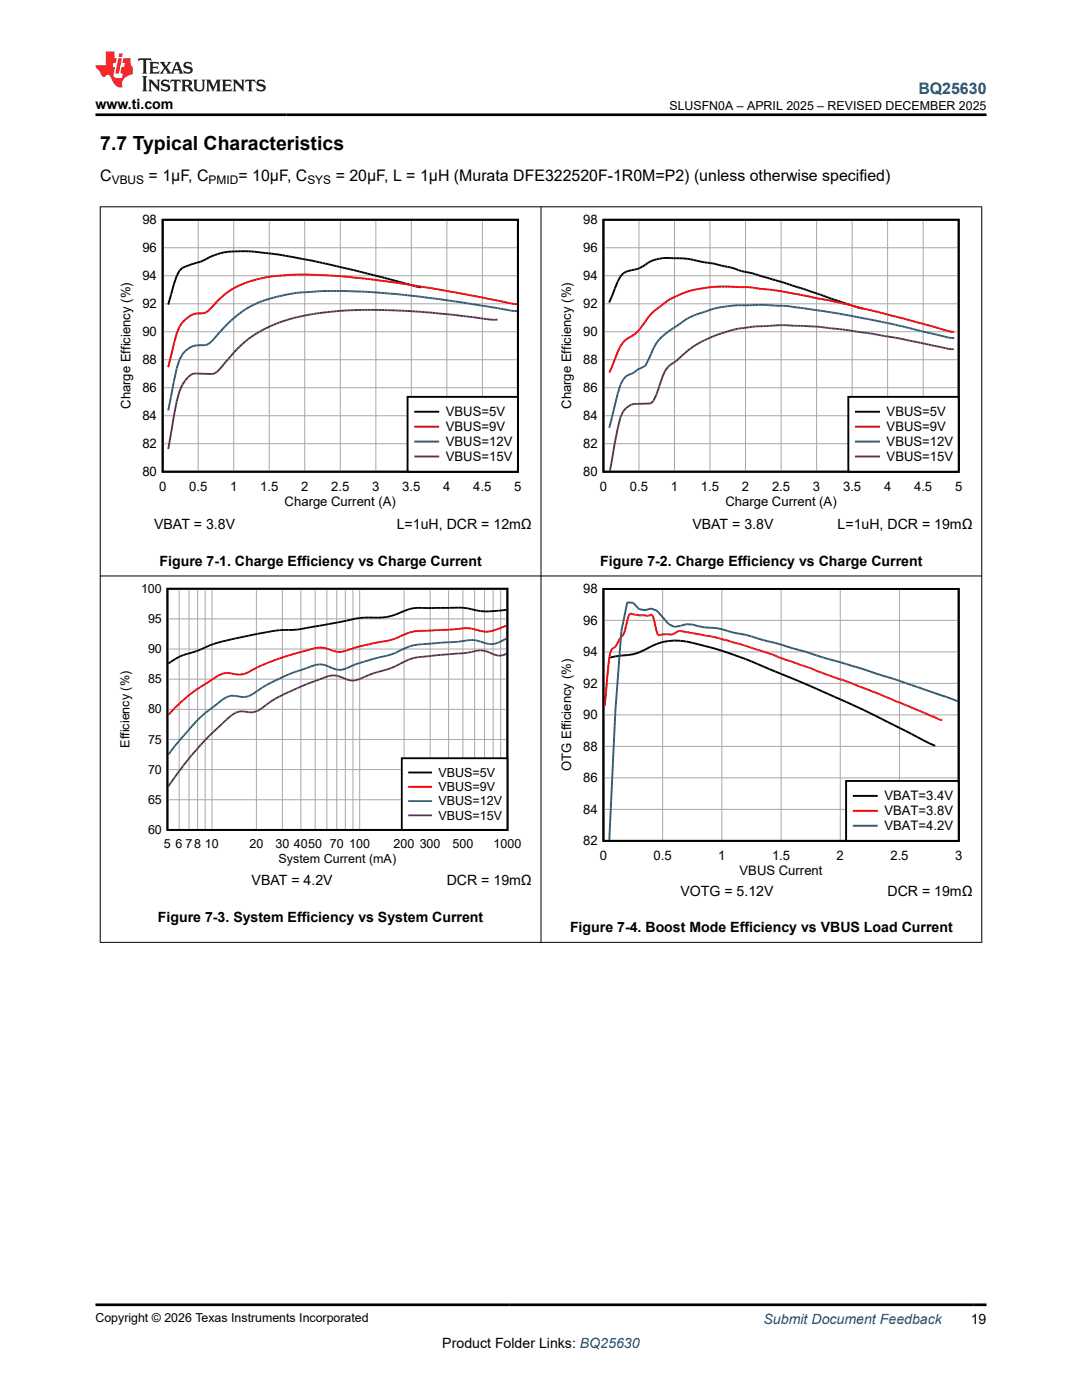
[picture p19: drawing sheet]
<svg xmlns="http://www.w3.org/2000/svg" width="216mm" height="279mm" viewBox="0 0 216 279" stroke-linecap="round" stroke-linejoin="round" font-family="sans-serif">
<defs><g id="words">
<text font-size="3.9" x="20" y="29.9">7.7 Typical Characteristics</text>
<text font-size="3.2" fill="#00f" x="183.3" y="18.7">BQ25630</text>
<g font-size="3.2">
<text x="20" y="36.1">C</text>
<text x="29.7" y="36.1">= 1µF, C</text>
<text x="47.6" y="36.1">= 10µF, C</text>
<text x="67" y="36.1">= 20µF, L = 1µH (Murata DFE322520F-1R0M=P2) (unless otherwise specified)</text>
</g>
<g font-size="2.8">
<text x="19" y="21.8">www.ti.com</text>
<text x="30.8" y="105.6">VBAT = 3.8V</text>
<text x="79.2" y="105.6">L=1uH, DCR = 12mΩ</text>
<text x="138.2" y="105.6">VBAT = 3.8V</text>
<text x="167.1" y="105.6">L=1uH, DCR = 19mΩ</text>
<text x="31.8" y="112.9">Figure 7-1. Charge Efficiency vs Charge Current</text>
<text x="119.8" y="112.9">Figure 7-2. Charge Efficiency vs Charge Current</text>
<text x="50.2" y="176.7">VBAT = 4.2V</text>
<text x="89.1" y="176.7">DCR = 19mΩ</text>
<text x="135.8" y="178.7">VOTG = 5.12V</text>
<text x="177.1" y="178.7">DCR = 19mΩ</text>
<text x="31.5" y="184">Figure 7-3. System Efficiency vs System Current</text>
<text x="113.7" y="186.1">Figure 7-4. Boost Mode Efficiency vs VBUS Load Current</text>
<text x="88.3" y="269">Product Folder Links: BQ25630</text>
<text x="193.7" y="264.2">19</text>
</g>
<text font-size="2.8" fill="#00f" x="152.4" y="264.2">Submit Document Feedback</text>
<g font-size="2.6">
<text x="28.4" y="44.7">98</text>
<text x="116.4" y="44.7">98</text>
<text x="28.4" y="50.3">96</text>
<text x="116.4" y="50.3">96</text>
<text x="28.4" y="55.9">94</text>
<text x="116.4" y="55.9">94</text>
<text x="28.4" y="61.5">92</text>
<text x="116.4" y="61.5">92</text>
<text x="28.4" y="67.1">90</text>
<text x="116.4" y="67.1">90</text>
<text x="28.4" y="72.6">88</text>
<text x="116.4" y="72.6">88</text>
<text x="26" y="81.6" transform="rotate(-90 26 81.6)">Charge Efficiency (%)</text>
<text x="28.4" y="83.8">84</text>
<text x="28.4" y="78.2">86</text>
<text x="89" y="83.1">VBUS=5V</text>
<text x="114" y="81.6" transform="rotate(-90 114 81.6)">Charge Efficiency (%)</text>
<text x="116.4" y="83.8">84</text>
<text x="116.4" y="78.2">86</text>
<text x="176.9" y="83.1">VBUS=5V</text>
<text x="28.4" y="89.4">82</text>
<text x="89" y="86.1">VBUS=9V</text>
<text x="89" y="89">VBUS=12V</text>
<text x="116.4" y="89.4">82</text>
<text x="176.9" y="86.1">VBUS=9V</text>
<text x="176.9" y="89">VBUS=12V</text>
<text x="28.4" y="95">80</text>
<text x="89" y="92">VBUS=15V</text>
<text x="116.4" y="95">80</text>
<text x="176.9" y="92">VBUS=15V</text>
<text x="31.7" y="98">0</text>
<text x="37.7" y="98">0.5</text>
<text x="45.9" y="98">1</text>
<text x="51.9" y="98">1.5</text>
<text x="56.8" y="100.9">Charge Current (A)</text>
<text x="60.1" y="98">2</text>
<text x="66.1" y="98">2.5</text>
<text x="74.3" y="98">3</text>
<text x="80.3" y="98">3.5</text>
<text x="88.4" y="98">4</text>
<text x="94.4" y="98">4.5</text>
<text x="102.6" y="98">5</text>
<text x="119.7" y="98">0</text>
<text x="125.7" y="98">0.5</text>
<text x="133.9" y="98">1</text>
<text x="139.9" y="98">1.5</text>
<text x="144.7" y="100.9">Charge Current (A)</text>
<text x="148" y="98">2</text>
<text x="154" y="98">2.5</text>
<text x="162.2" y="98">3</text>
<text x="168.2" y="98">3.5</text>
<text x="176.4" y="98">4</text>
<text x="182.4" y="98">4.5</text>
<text x="190.6" y="98">5</text>
<text x="116.4" y="118.4">98</text>
<text x="116.4" y="124.7">96</text>
<text x="116.4" y="131">94</text>
<text x="116.4" y="137.2">92</text>
<text x="116.4" y="143.5">90</text>
<text x="116.4" y="149.8">88</text>
<text x="114" y="153.8" transform="rotate(-90 114 153.8)">OTG Efficiency (%)</text>
<text x="116.4" y="156.1">86</text>
<text x="176.5" y="159.8">VBAT=3.4V</text>
<text x="116.4" y="162.4">84</text>
<text x="176.5" y="162.7">VBAT=3.8V</text>
<text x="176.5" y="165.7">VBAT=4.2V</text>
<text x="116.4" y="168.7">82</text>
<text x="119.7" y="171.6">0</text>
<text x="130.4" y="171.6">0.5</text>
<text x="143.3" y="171.6">1</text>
<text x="154" y="171.6">1.5</text>
<text x="166.9" y="171.6">2</text>
<text x="177.7" y="171.6">2.5</text>
<text x="190.6" y="171.6">3</text>
<text x="147.6" y="174.6">VBUS Current</text>
</g>
<g font-size="2.5">
<text x="133.6" y="21.9">SLUSFN0A – APRIL 2025 – REVISED DECEMBER 2025</text>
<text x="28.1" y="118.3">100</text>
<text x="29.5" y="124.3">95</text>
<text x="29.5" y="130.4">90</text>
<text x="29.5" y="136.4">85</text>
<text x="29.5" y="142.4">80</text>
<text x="25.9" y="149.2" transform="rotate(-90 25.9 149.2)">Efficiency (%)</text>
<text x="29.5" y="148.4">75</text>
<text x="29.5" y="154.4">70</text>
<text x="87.5" y="155.1">VBUS=5V</text>
<text x="29.5" y="160.4">65</text>
<text x="87.5" y="157.9">VBUS=9V</text>
<text x="87.5" y="160.7">VBUS=12V</text>
<text x="29.5" y="166.4">60</text>
<text x="87.5" y="163.6">VBUS=15V</text>
<text x="32.7" y="169.3">5</text>
<text x="35.1" y="169.3">6</text>
<text x="37" y="169.3">78</text>
<text x="40.9" y="169.3">10</text>
<text x="49.8" y="169.3">20</text>
<text x="55" y="169.3">30</text>
<text x="55.6" y="172.1">System Current (mA)</text>
<text x="58.6" y="169.3">4050</text>
<text x="65.8" y="169.3">70</text>
<text x="69.7" y="169.3">100</text>
<text x="78.6" y="169.3">200</text>
<text x="83.7" y="169.3">300</text>
<text x="90.3" y="169.3">500</text>
<text x="98.5" y="169.3">1000</text>
<text x="19" y="263.9">Copyright © 2026 Texas Instruments Incorporated</text>
</g>
<g font-size="2.4">
<text x="22.3" y="36.7">VBUS</text>
<text x="41.6" y="36.7">PMID</text>
<text x="61.3" y="36.7">SYS</text>
</g>
</g></defs>
<path d="M32.5 43.9h70.8v50.2h-70.8zM84 57.3l-13.5-3.4-9.6-2.1a65 65 0 0 0-14.1-1.6 13.8 13.8 0 0 0-6.8 2.1l-1.9 .5a5.3 5.3 0 0 0-2.3 1.2 29.1 29.1 0 0 0-2.2 6.8" fill="none" stroke="#000" stroke-width=".38"/>
<g fill="none" stroke="#a8a8a8" stroke-width=".2">
<path d="M32.5 55h70.9M32.5 49.4h70.9M39.5 43.9v50.2M46.6 43.9v50.2M53.7 43.9v50.2M60.8 43.9v50.2M67.9 43.9v50.2M75 43.9v50.2M82.1 43.9v50.2M89.2 43.9v50.2M96.3 43.9v50.2M32.5 77.4h70.9"/>
<path d="M32.5 71.8h70.9M32.5 66.2h70.9M32.5 60.6h70.9M32.5 88.6h70.9M32.5 83h70.9"/>
</g>
<path d="M103.2 60.7l-16.9-3.1-7.9-1.3-7.4-.9a69.9 69.9 0 0 0-18.1 0 16.5 16.5 0 0 0-10.7 6.1 2.81 2.81 0 0 1-3 1.1 5.6 5.6 0 0 0-3.9 4l-1.7 6.7" fill="none" stroke="#f00" stroke-width=".38"/>
<path d="M103.2 62.1l-1.1-.1-14.6-2.3-7.9-1-5.1-.4a68.1 68.1 0 0 0-18.2 .7 20.4 20.4 0 0 0-13 7.9 4 4 0 0 1-4.1 2 4.5 4.5 0 0 0-3.4 2.9 85.6 85.6 0 0 0-2.2 10.1" fill="none" stroke="#295c74" stroke-width=".38"/>
<path d="M99.3 63.8h-1.1l-7.9-1-8.5-.7-9.1-.3a52.7 52.7 0 0 0-17.5 2.8 22.5 22.5 0 0 0-10.2 7.7 8 8 0 0 1-2.3 2.3l-3.5-.1a2.38 2.38 0 0 0-2.2 1.4l-1.2 2.1a108.7 108.7 0 0 0-2.2 11.6" fill="none" stroke="#68265f" stroke-width=".38"/>
<path d="M81.3 79.2h22v14.9h-22z" fill-rule="evenodd" fill="#fff"/>
<path d="M120.4 43.9h70.9v50.2h-70.9zM81.3 79.2h22v14.9h-22zM121.5 60.4l.6-1.3a11.5 11.5 0 0 1 2.3-4.6l1.1-.5 1.7-.3 1-.5a9 9 0 0 1 6.8-1.7 21.4 21.4 0 0 1 5.6 .9l1.8 .2 3.3 .8 2.2 .7 2.3 .5 10.1 3.1 11.8 3.9M82.9 82.2h4.5" fill="none" stroke="#000" stroke-width=".38"/>
<path d="M190.3 66.3l-21.1-5.5-7.8-1.6a85.8 85.8 0 0 0-16.3-2 21 21 0 0 0-12.4 3.2l-1.7 1.3a10.3 10.3 0 0 0-2.8 3.3 7.8 7.8 0 0 1-3.3 2.7 7.8 7.8 0 0 0-2.2 4l-1.1 2.7M82.9 85.2h4.5" fill="none" stroke="#f00" stroke-width=".38"/>
<path d="M190.4 67.5l-1.1-.1-14.5-3.4-7.8-1.5-4.5-.7a60.8 60.8 0 0 0-19.7-.3l-1.6 .5a15.6 15.6 0 0 0-6.3 3.1 11.5 11.5 0 0 0-4.5 4.3l-1.6 3.6-1.7 .8-.5 .5a4.2 4.2 0 0 0-2.8 2.5l-2.2 8.6M82.9 88.1h4.5" fill="none" stroke="#295c74" stroke-width=".38"/>
<path d="M190.3 69.7l-1.1-.1-10-2.1-10.5-1.7a73.6 73.6 0 0 0-21.9-.1 24.6 24.6 0 0 0-10.1 4.8l-1.8 1.5a5.4 5.4 0 0 0-2.8 3.4l-1.1 3.4-.6 1.2-.6 .5-2.6 .1a3.4 3.4 0 0 0-3.4 2.7l-1.1 5.1-1 5.5M82.9 91.1h4.5" fill="none" stroke="#68265f" stroke-width=".38"/>
<g fill="none" stroke="#a8a8a8" stroke-width=".2">
<path d="M120.4 55h70.9M120.4 49.4h70.9M127.5 43.9v50.2M134.6 43.9v50.2M141.7 43.9v50.2M148.8 43.9v50.2M155.9 43.9v50.2M162.9 43.9v50.2M170 43.9v50.2M177.1 43.9v50.2M184.2 43.9v50.2M120.4 77.4h70.9"/>
<path d="M120.4 71.8h70.9M120.4 66.2h70.9M120.4 60.6h70.9M120.4 88.6h70.9M120.4 83h70.9"/>
</g>
<path d="M169.3 79.2h22v14.9h-22z" fill-rule="evenodd" fill="#fff"/>
<path d="M169.3 79.2h22v14.9h-22zM170.8 82.2h4.6" fill="none" stroke="#000" stroke-width=".38"/>
<path d="M170.8 85.2h4.6" fill="none" stroke="#f00" stroke-width=".38"/>
<path d="M170.8 88.1h4.6" fill="none" stroke="#295c74" stroke-width=".38"/>
<path d="M170.8 91.1h4.6" fill="none" stroke="#68265f" stroke-width=".38"/>
<path d="M33.4 117.5h67.8v48.1h-67.8zM101.1 121.7a17.5 17.5 0 0 1-7.8-.3l-1.8-.1h-7.2a7 7 0 0 0-3.5 .6 14.6 14.6 0 0 1-8.1 1.4l-1.8 .2-7.1 1.4a34.2 34.2 0 0 1-8 .9l-2.6 .4a58.9 58.9 0 0 0-14.9 4 10.9 10.9 0 0 0-4.7 2.2" fill="none" stroke="#000" stroke-width=".36"/>
<g fill="none" stroke="#a8a8a8" stroke-width=".2">
<path d="M35.7 117.5v48.1M37.7 117.5v48.1M39.4 117.5v48.1M40.9 117.5v48.1M42.3 117.5v48.1M51.2 117.5v48.1M56.4 117.5v48.1M60 117.5v48.1M62.9 117.5v48.1M65.2 117.5v48.1M67.2 117.5v48.1M68.9 117.5v48.1"/>
<path d="M70.4 117.5v48.1M71.8 117.5v48.1M80.6 117.5v48.1M85.8 117.5v48.1M89.5 117.5v48.1M92.4 117.5v48.1M94.7 117.5v48.1M96.7 117.5v48.1M98.4 117.5v48.1M99.9 117.5v48.1M33.4 135.5h67.9M33.4 123.5h67.9"/>
<path d="M101.3 129.5h-67.9M33.4 159.6h67.9M33.4 153.6h67.9M33.4 147.6h67.9M33.4 141.6h67.9"/>
</g>
<path d="M101.1 124.9l-.7 .2a7.4 7.4 0 0 1-4.5 .8 8.9 8.9 0 0 0-5.3-.3l-4.4 .2a12.1 12.1 0 0 0-7.3 1.6l-.9 .3-7.1 1.5a9.4 9.4 0 0 1-3.6 .9l-.8-.2a5.9 5.9 0 0 0-5.4-.1l-.9 .3a48.6 48.6 0 0 0-11.4 4.4 8.7 8.7 0 0 1-3.6-.2 7.3 7.3 0 0 0-3.4 1.7 31.7 31.7 0 0 0-8.2 6.7" fill="none" stroke="#f00" stroke-width=".36"/>
<path d="M101.1 127.4a5.2 5.2 0 0 1-4.3 1 7.5 7.5 0 0 0-5.3-.3l-5.3 .3a12.7 12.7 0 0 0-7.3 1.9l-.9 .3a55.9 55.9 0 0 0-9.8 3.1 7.3 7.3 0 0 1-3.5-1 5.7 5.7 0 0 0-3.6 .7 42.4 42.4 0 0 0-11.5 5.5l-.8 .2-.9-.1a3.4 3.4 0 0 0-3.5 .6l-.9 .7a33.2 33.2 0 0 0-7.7 7.6l-2.2 2.7" fill="none" stroke="#295c74" stroke-width=".36"/>
<path d="M101.1 130.5a3 3 0 0 1-3.4-.3 4.4 4.4 0 0 0-3.6-.1l-7.9 .8a12.6 12.6 0 0 0-7.3 2l-.9 .4a43.1 43.1 0 0 0-7.1 2.5 7 7 0 0 1-3.6-.9 5.7 5.7 0 0 0-3.5 .7 38.5 38.5 0 0 0-11.5 5.7 3.5 3.5 0 0 1-3.5 .7 3.9 3.9 0 0 0-3.6 1.6 69.7 69.7 0 0 0-11.6 13.3" fill="none" stroke="#68265f" stroke-width=".36"/>
<path d="M80.2 151.3h21v14.3h-21z" fill-rule="evenodd" fill="#fff"/>
<path d="M80.2 151.3h21v14.3h-21zM81.6 154.2h4.4" fill="none" stroke="#000" stroke-width=".36"/>
<path d="M81.6 157h4.4" fill="none" stroke="#f00" stroke-width=".36"/>
<path d="M81.6 159.9h4.4" fill="none" stroke="#295c74" stroke-width=".36"/>
<path d="M81.6 162.7h4.4" fill="none" stroke="#68265f" stroke-width=".36"/>
<path d="M120.4 117.5h70.9v50.3h-70.9zM121.6 131.3l2.4-.5a10.3 10.3 0 0 0 5.9-1.8 12 12 0 0 1 9.4-.4 92.8 92.8 0 0 1 16.6 5.9 291.9 291.9 0 0 1 29.5 13.8l1.2 .5" fill="none" stroke="#000" stroke-width=".38"/>
<path d="M132.2 117.5v50.3M144 117.5v50.3M155.9 117.5v50.3M167.7 117.5v50.3M179.5 117.5v50.3M120.4 136.4h70.9M120.4 130.1h70.9M120.4 123.8h70.9M120.4 155.2h70.9M120.4 149h70.9M120.4 142.7h70.9M120.4 161.5h70.9" fill="none" stroke="#a8a8a8" stroke-width=".2"/>
<path d="M120.7 140.8l.2-2.5a57 57 0 0 1 .9-8.3l.5-.6a3.6 3.6 0 0 0 1.4-2 3.3 3.3 0 0 0 1.2-2.5l.5-1.9 .2-.4 .3-.2a9.7 9.7 0 0 0 4.2 .3l1.2 4 .2 .1 .7-.2h.7a2.39 2.39 0 0 0 2.4-.6l1.4 .1 6.2 1.1 5.6 1.6 5.5 1.8 15.3 5.5 5.7 2.2 13 5.5" fill="none" stroke="#f00" stroke-width=".38"/>
<path d="M191.1 140l-9.2-3.3a688.9 688.9 0 0 0-31.9-9.7l-3.6-.7a16.6 16.6 0 0 0-5.9-1.1l-2.3-.6h-1.2l-2.4 .5-1.2-.5-2.3-2.8-1.2-.3-1.2 .3-1.2-.2-1.2-1.3-1.1-.1-1.2 5.8-1.2 15.7-1.2 25.9" fill="none" stroke="#295c74" stroke-width=".38"/>
<path d="M168.8 155.9h22.5v11.9h-22.5z" fill-rule="evenodd" fill="#fff"/>
<path d="M168.8 155.9h22.5v11.9h-22.5zM170.4 158.8h4.5" fill="none" stroke="#000" stroke-width=".38"/>
<path d="M170.4 161.8h4.5" fill="none" stroke="#f00" stroke-width=".38"/>
<path d="M170.4 164.8h4.5" fill="none" stroke="#295c74" stroke-width=".38"/>
<path d="M19.9 41.3h176.1M20 41.2v146.9M107.9 41.2v146.9M195.9 41.2v146.9M19.9 114.9h176.1M19.9 188.1h176.1" fill="none" stroke="#000" stroke-width=".2"/>
<path d="M27.7 11.6l-.2 .6 .5-.2h.6v.1v2.2l-.2 .4h1l-.2-.4v-2.2v-.1h.5l.5 .2-.1-.6zM29.8 12.4l.2 .3v1.6l-.2 .4h1.9l.1-.6a1.08 1.08 0 0 1-1.3 .2v-.7h.6l.4 .2v-.7l-.4 .2h-.6v-.5l.2-.2a1 1 0 0 1 1 .3l-.1-.5zM31.8 12.4l1 1.1-1 1.2h.9l-.2-.2 .4-.8 .5 .8-.2 .2h1.6l-.2-.2 .1-.5h1l.1 .5-.1 .2h.9l-.2-.4-.8-1.9h-.5l-1 2.1-.8-1.1 .9-1h-.8l.2 .2-.5 .6-.3-.6 .1-.2zM35.2 12.8l.4 1h-.8zM36.8 12.5a.65 .65 0 0 0-.2 .7 .65 .65 0 0 0 .6 .5l.7 .1 .1 .3a.79 .79 0 0 1-.7 .4 .79 .79 0 0 1-.7-.5l.1 .7 .2-.1a.93 .93 0 0 0 1.1 0 .93 .93 0 0 0 .4-.9 1.46 1.46 0 0 0-1.2-.6l-.1-.3a1.09 1.09 0 0 1 1.2 .2l-.2-.6-.1 .1-.6-.2zM28.4 15.2l.2 .4v2.2l-.2 .4h1l-.2-.4v-2.2l.2-.4zM29.6 15.9l.2 .4v1.5l-.2 .4h.8l-.3-.4v-1.3l1.7 1.8v-2l.2-.4h-.8l.2 .2 .1 1.1-1.2-1.3zM32.3 16a.65 .65 0 0 0-.2 .8 .65 .65 0 0 0 .7 .4l.6 .2 .1 .2a.79 .79 0 0 1-.7 .4 .79 .79 0 0 1-.7-.5l.1 .7 .2-.1a.93 .93 0 0 0 1.1 .1 .93 .93 0 0 0 .4-1 1.46 1.46 0 0 0-1.2-.5l-.1-.4a1.09 1.09 0 0 1 1.2 .2l-.2-.6-.1 .1-.6-.1zM34.1 15.9l-.1 .6a.63 .63 0 0 1 .7-.3l.1 1.6-.3 .4h1l-.2-.4v-1.6a.66 .66 0 0 1 .8 .3l-.1-.6zM36.2 15.9l.2 .4v1.5l-.2 .4h.9l-.2-.2v-.7h.5l.1 .2a.79 .79 0 0 0 1.2 .6l-1-.9a.61 .61 0 0 0 .6-.6 .61 .61 0 0 0-.5-.7zM36.9 16.2h.2a.47 .47 0 0 1 .5 .1 .47 .47 0 0 1 .1 .5l-.2 .1-.6 .1zM38.5 15.9l.2 .2a2.27 2.27 0 0 0 .4 2 1.04 1.04 0 0 0 1.7-.7v-1.3l.2-.2h-.8l.2 .4v1.1a.6 .6 0 0 1-.6 .6 .6 .6 0 0 1-.6-.6v-1.1l.3-.4zM41.1 15.9l.2 .4v1.5l-.2 .4h.7l-.2-.4v-1.4l.9 1.9 .8-1.9v1.4l-.2 .4h1l-.3-.4v-1.5l.3-.4h-.8l-.7 1.5-.7-1.5zM44.3 15.9l.2 .4v1.5l-.2 .4h1.9l.1-.6a1.09 1.09 0 0 1-1.3 .2v-.7h.6l.4 .2v-.6l-.4 .2h-.6v-.6l.2-.1a1.01 1.01 0 0 1 1 .3l-.1-.6zM46.4 15.9l.3 .4v1.5l-.3 .4h.8l-.2-.4v-1.3l1.6 1.8v-2l.2-.4h-.7l.2 .2v1.1l-1.2-1.3zM49 15.9l-.1 .6a.63 .63 0 0 1 .8-.3v1.6l-.3 .4h1l-.2-.4v-1.6a.66 .66 0 0 1 .8 .3l-.1-.6zM51.4 16a.65 .65 0 0 0-.2 .8 .65 .65 0 0 0 .6 .4l.6 .2 .2 .2a.79 .79 0 0 1-.8 .4 .79 .79 0 0 1-.6-.5l.1 .7 .2-.1a.93 .93 0 0 0 1 .1 .93 .93 0 0 0 .5-1 1.46 1.46 0 0 0-1.3-.5l-.1-.4a1.09 1.09 0 0 1 1.3 .2l-.2-.6-.2 .1-.5-.1z" fill="#231f20"/>
<path d="M21.1 10.3v2.7h-2.1l.1 .4 .9 1a.95 .95 0 0 0 .9 .9 .59 .59 0 0 1 .6-.4 .59 .59 0 0 1 .5 .3l.4 .8a1.59 1.59 0 0 0 2.1 1.4 1.61 1.61 0 0 1 1-2.3l1-.3-.1-1.5a1.59 1.59 0 0 1-.4-1.7h-1.4l-.2 .9h.5l-.1 .9h-.5l-.2 .9v.3l.4 .1-.2 .9h-.6a.73 .73 0 0 1-1.1-.7l.3-1.5h-.5l.2-.9h.5l.2-.9h-.5v-1.3zM23.6 11.6l-.6 3.1h.7l.6-3.1zM23.8 10.7l-.1 .6h.7l.1-.6z" fill="#ed1c24"/>
<path d="M19 22.9h177.8M19 260.4h177.8" fill="none" stroke="#000" stroke-width=".53"/>
<use href="#words"/>
</svg>
